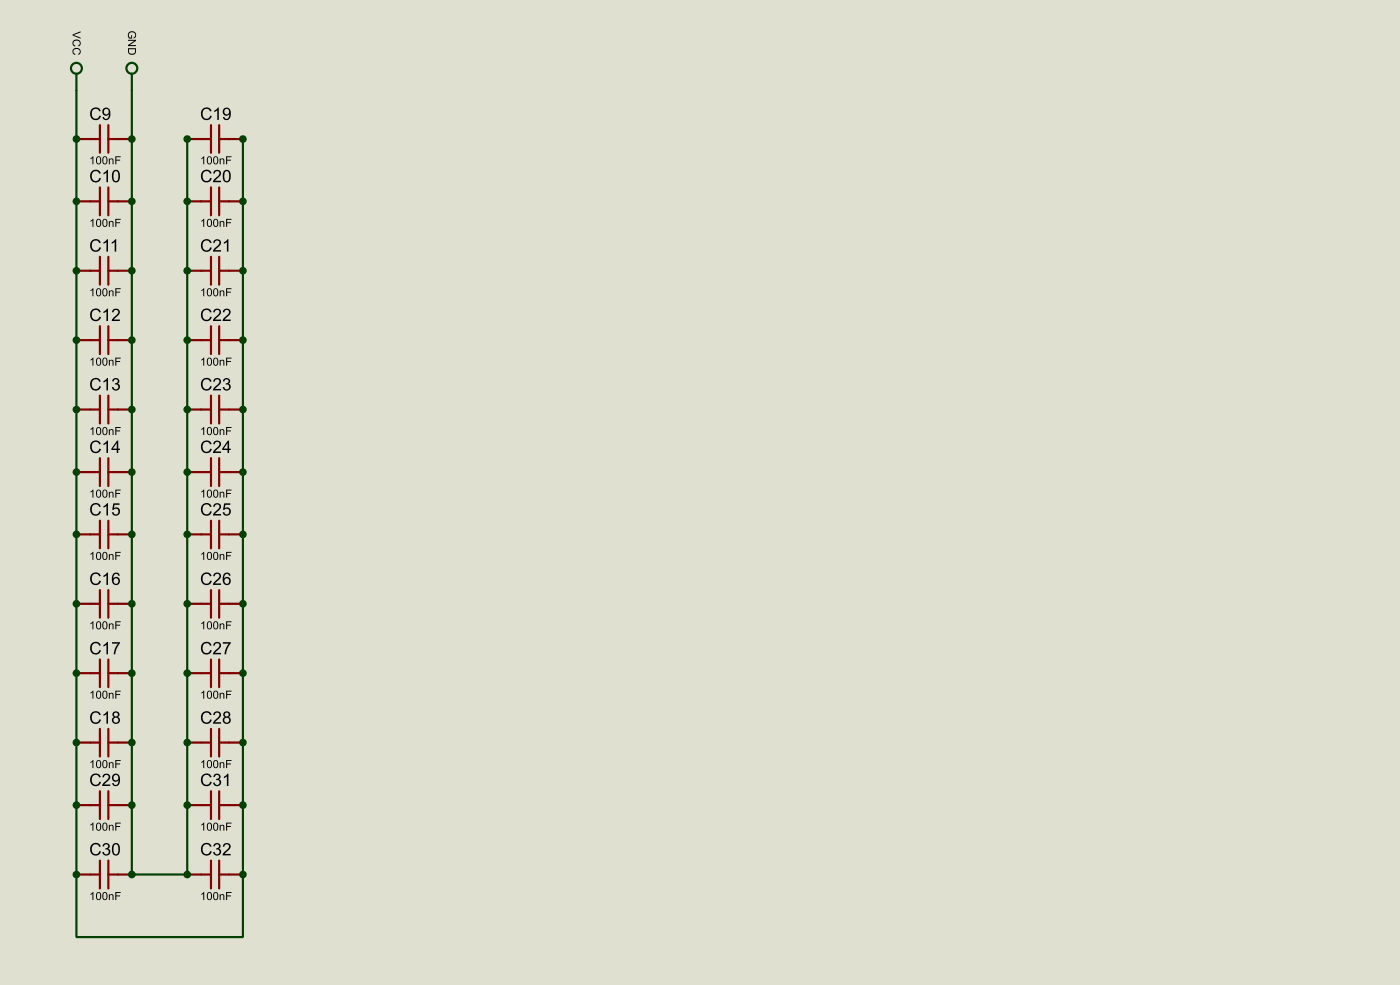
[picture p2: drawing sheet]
<svg xmlns="http://www.w3.org/2000/svg" width="256mm" height="180mm" viewBox="0 0 256 180" stroke-linecap="round" stroke-linejoin="round" font-family="sans-serif">
<path d="M0 0h256.5v180.3h-256.5z" fill="#e0e0d0"/>
<circle cx="24.2" cy="62.3" r=".2" fill="#004000"/>
<path d="M24.2 49.6v12.7" fill="none" stroke="#004000" stroke-width=".4"/>
<circle cx="24.2" cy="49.6" r=".2" fill="#004000"/>
<path d="M24.2 36.9v12.7" fill="none" stroke="#004000" stroke-width=".4"/>
<circle cx="24.2" cy="36.9" r=".2" fill="#004000"/>
<path d="M24.2 16.6v8.9" fill="none" stroke="#004000" stroke-width=".4"/>
<circle cx="24.2" cy="25.5" r=".2" fill="#004000"/>
<path d="M24.2 25.5v11.4" fill="none" stroke="#004000" stroke-width=".4"/>
<circle cx="14" cy="62.3" r=".2" fill="#004000"/>
<path d="M14 49.6v12.7" fill="none" stroke="#004000" stroke-width=".4"/>
<circle cx="14" cy="49.6" r=".2" fill="#004000"/>
<path d="M14 36.9v12.7" fill="none" stroke="#004000" stroke-width=".4"/>
<circle cx="14" cy="36.9" r=".2" fill="#004000"/>
<path d="M14 16.6v8.9" fill="none" stroke="#004000" stroke-width=".4"/>
<circle cx="14" cy="25.5" r=".2" fill="#004000"/>
<path d="M14 25.5v11.4" fill="none" stroke="#004000" stroke-width=".4"/>
<circle cx="24.2" cy="123.2" r=".2" fill="#004000"/>
<path d="M24.2 110.5v12.7" fill="none" stroke="#004000" stroke-width=".4"/>
<circle cx="24.2" cy="110.5" r=".2" fill="#004000"/>
<path d="M24.2 97.8v12.7" fill="none" stroke="#004000" stroke-width=".4"/>
<g fill="#004000">
<circle cx="24.2" cy="97.8" r=".2"/>
<circle cx="24.2" cy="86.4" r=".2"/>
</g>
<path d="M24.2 86.4v11.4" fill="none" stroke="#004000" stroke-width=".4"/>
<circle cx="14" cy="123.2" r=".2" fill="#004000"/>
<path d="M14 110.5v12.7" fill="none" stroke="#004000" stroke-width=".4"/>
<circle cx="14" cy="110.5" r=".2" fill="#004000"/>
<path d="M14 97.8v12.7" fill="none" stroke="#004000" stroke-width=".4"/>
<g fill="#004000">
<circle cx="14" cy="97.8" r=".2"/>
<circle cx="14" cy="86.4" r=".2"/>
</g>
<path d="M24.2 62.3v12.7M14 86.4v11.4" fill="none" stroke="#004000" stroke-width=".4"/>
<circle cx="24.2" cy="75" r=".2" fill="#004000"/>
<path d="M14 62.3v12.7M24.2 75v11.4" fill="none" stroke="#004000" stroke-width=".4"/>
<circle cx="14" cy="75" r=".2" fill="#004000"/>
<path d="M14 75v11.4" fill="none" stroke="#004000" stroke-width=".4"/>
<circle cx="44.5" cy="62.3" r=".2" fill="#004000"/>
<path d="M44.5 49.6v12.7" fill="none" stroke="#004000" stroke-width=".4"/>
<circle cx="44.5" cy="49.6" r=".2" fill="#004000"/>
<path d="M44.5 36.9v12.7" fill="none" stroke="#004000" stroke-width=".4"/>
<g fill="#004000">
<circle cx="44.5" cy="36.9" r=".2"/>
<circle cx="44.5" cy="25.5" r=".2"/>
</g>
<path d="M44.5 25.5v11.4" fill="none" stroke="#004000" stroke-width=".4"/>
<circle cx="34.3" cy="62.3" r=".2" fill="#004000"/>
<path d="M34.3 49.6v12.7" fill="none" stroke="#004000" stroke-width=".4"/>
<circle cx="34.3" cy="49.6" r=".2" fill="#004000"/>
<path d="M34.3 36.9v12.7" fill="none" stroke="#004000" stroke-width=".4"/>
<g fill="#004000">
<circle cx="34.3" cy="36.9" r=".2"/>
<circle cx="34.3" cy="25.5" r=".2"/>
</g>
<path d="M34.3 25.5v11.4" fill="none" stroke="#004000" stroke-width=".4"/>
<circle cx="44.5" cy="123.2" r=".2" fill="#004000"/>
<path d="M44.5 110.5v12.7" fill="none" stroke="#004000" stroke-width=".4"/>
<circle cx="44.5" cy="110.5" r=".2" fill="#004000"/>
<path d="M44.5 97.8v12.7" fill="none" stroke="#004000" stroke-width=".4"/>
<g fill="#004000">
<circle cx="44.5" cy="97.8" r=".2"/>
<circle cx="44.5" cy="86.4" r=".2"/>
</g>
<path d="M44.5 86.4v11.4" fill="none" stroke="#004000" stroke-width=".4"/>
<circle cx="34.3" cy="123.2" r=".2" fill="#004000"/>
<path d="M34.3 110.5v12.7" fill="none" stroke="#004000" stroke-width=".4"/>
<circle cx="34.3" cy="110.5" r=".2" fill="#004000"/>
<path d="M34.3 97.8v12.7" fill="none" stroke="#004000" stroke-width=".4"/>
<g fill="#004000">
<circle cx="34.3" cy="97.8" r=".2"/>
<circle cx="34.3" cy="86.4" r=".2"/>
</g>
<path d="M44.5 62.3v12.7M34.3 86.4v11.4" fill="none" stroke="#004000" stroke-width=".4"/>
<circle cx="44.5" cy="75" r=".2" fill="#004000"/>
<path d="M34.3 62.3v12.7M44.5 75v11.4" fill="none" stroke="#004000" stroke-width=".4"/>
<circle cx="34.3" cy="75" r=".2" fill="#004000"/>
<path d="M34.3 75v11.4M24.2 123.2v12.7" fill="none" stroke="#004000" stroke-width=".4"/>
<circle cx="24.2" cy="135.9" r=".2" fill="#004000"/>
<path d="M34.3 123.2v12.7" fill="none" stroke="#004000" stroke-width=".4"/>
<circle cx="34.3" cy="135.9" r=".2" fill="#004000"/>
<path d="M14 123.2v12.7" fill="none" stroke="#004000" stroke-width=".4"/>
<circle cx="14" cy="135.9" r=".2" fill="#004000"/>
<path d="M44.5 123.2v12.7" fill="none" stroke="#004000" stroke-width=".4"/>
<g fill="#004000">
<circle cx="44.5" cy="135.9" r=".2"/>
<circle cx="24.2" cy="147.4" r=".2"/>
</g>
<path d="M24.2 135.9v11.5" fill="none" stroke="#004000" stroke-width=".4"/>
<circle cx="14" cy="147.4" r=".2" fill="#004000"/>
<path d="M14 135.9v11.5" fill="none" stroke="#004000" stroke-width=".4"/>
<circle cx="44.5" cy="147.4" r=".2" fill="#004000"/>
<path d="M44.5 135.9v11.5" fill="none" stroke="#004000" stroke-width=".4"/>
<circle cx="34.3" cy="147.4" r=".2" fill="#004000"/>
<path d="M34.3 135.9v11.5M24.2 147.4v12.7" fill="none" stroke="#004000" stroke-width=".4"/>
<circle cx="24.2" cy="160.1" r=".2" fill="#004000"/>
<path d="M34.3 147.4v12.7" fill="none" stroke="#004000" stroke-width=".4"/>
<circle cx="34.3" cy="160.1" r=".2" fill="#004000"/>
<path d="M14 147.4v12.7M24.2 160.1h10.1" fill="none" stroke="#004000" stroke-width=".4"/>
<circle cx="14" cy="160.1" r=".2" fill="#004000"/>
<path d="M44.5 147.4v12.7" fill="none" stroke="#004000" stroke-width=".4"/>
<circle cx="44.5" cy="160.1" r=".2" fill="#004000"/>
<g fill="none" stroke="#004000" stroke-width=".4">
<path d="M14 13.5v3.1M24.2 13.5v3.1M14 160.1v11.4h30.5v-11.4"/>
<circle cx="14" cy="12.5" r="1"/>
<circle cx="24.1" cy="12.5" r="1"/>
</g>
<g fill="none" stroke="#800000" stroke-width=".4">
<path d="M14 25.5h4.3M14 36.9h4.3M18.3 22.9v5.1M18.3 34.3v5.1M19.9 22.9v5.1M19.9 34.3v5.1M19.9 25.5h4.3M19.9 36.9h4.3M34.3 25.5h4.4M34.3 36.9h4.4M38.7 22.9v5.1M38.7 34.3v5.1"/>
<path d="M40.2 25.5h4.3M40.2 36.9h4.3M40.2 22.9v5.1M40.2 34.3v5.1M14 49.6h4.3M18.3 47v5.1M18.3 59.7v5.1M19.9 47v5.1M19.9 59.7v5.1M19.9 49.6h4.3M34.3 49.6h4.4M38.7 47v5.1"/>
<path d="M38.7 59.7v5.1M40.2 49.6h4.3M40.2 47v5.1M40.2 59.7v5.1M14 62.3h4.3M14 75h4.3M18.3 72.4v5.1M19.9 72.4v5.1M19.9 62.3h4.3M19.9 75h4.3M34.3 62.3h4.4M34.3 75h4.4"/>
<path d="M38.7 72.4v5.1M40.2 62.3h4.3M40.2 75h4.3M40.2 72.4v5.1M14 86.4h4.3M14 97.8h4.3M18.3 83.9v5.1M18.3 95.3v5.1M19.9 83.9v5.1M19.9 95.3v5.1M19.9 86.4h4.3M19.9 97.8h4.3"/>
<path d="M34.3 86.4h4.4M34.3 97.8h4.4M38.7 83.9v5.1M38.7 95.3v5.1M40.2 86.4h4.3M40.2 97.8h4.3M40.2 83.9v5.1M40.2 95.3v5.1M14 110.5h4.3M18.3 108v5.1M19.9 108v5.1M19.9 110.5h4.3"/>
<path d="M34.3 110.5h4.4M38.7 108v5.1M40.2 110.5h4.3M40.2 108v5.1M14 123.2h4.3M14 135.9h4.3M18.3 120.7v5.1M18.3 133.4v5.1M19.9 120.7v5.1M19.9 133.4v5.1M19.9 123.2h4.3M19.9 135.9h4.3"/>
<path d="M34.3 123.2h4.4M34.3 135.9h4.4M38.7 120.7v5.1M38.7 133.4v5.1M40.2 123.2h4.3M40.2 135.9h4.3M40.2 120.7v5.1M40.2 133.4v5.1M14 147.4h4.3M18.3 144.8v5.1M18.3 157.5v5.1M19.9 144.8v5.1"/>
<path d="M19.9 157.5v5.1M19.9 147.4h4.3M34.3 147.4h4.4M38.7 144.8v5.1M38.7 157.5v5.1M40.2 144.8v5.1M40.2 157.5v5.1M40.2 147.4h4.3M14 160.1h4.3M19.9 160.1h4.3M34.3 160.1h4.4M40.2 160.1h4.3"/>
</g>
<g fill="#000">
<path d="M13.3 6.3l1.5-.6v.2l-1.3 .5 1.3 .5v.2l-1.5-.6zM13.5 7.4a.71 .71 0 0 1 1.1 0 .71 .71 0 0 1-.2 1.1l-.1-.2a.51 .51 0 0 0 .2-.7 .51 .51 0 0 0-.8-.1 .44 .44 0 0 0-.3 .4 .44 .44 0 0 0 .4 .4v.2a.64 .64 0 0 1-.5-.4 .64 .64 0 0 1 .2-.7zM13.5 8.9a.71 .71 0 0 1 1.1 .1 .71 .71 0 0 1-.2 1l-.1-.2a.51 .51 0 0 0 .2-.7 .51 .51 0 0 0-.8-.1 .44 .44 0 0 0-.3 .5 .44 .44 0 0 0 .4 .4v.2a.64 .64 0 0 1-.5-.5 .64 .64 0 0 1 .2-.7z" fill-rule="evenodd"/>
<path d="M23.6 5.9a.73 .73 0 0 1 1.2 0 .73 .73 0 0 1-.3 1.1v-.1a.56 .56 0 0 0 .1-.9 .56 .56 0 0 0-.9 .1 .46 .46 0 0 0-.1 .5 .46 .46 0 0 0 .4 .3v-.5h.2v.7h-.5l-.2-.3-.1-.6zM23.4 7.3h1.5v.2l-1.1 .8h1.1v.1h-1.5v-.2l1.2-.7h-1.2zM23.4 8.8h1.5v.5a.73 .73 0 0 1-.7 .7 .73 .73 0 0 1-.8-.6zM23.6 9a.6 .6 0 0 0 .6 .8 .6 .6 0 0 0 .5-.8z" fill-rule="evenodd"/>
<path d="M16.6 29l.5-.4v1.5h-.2v-1.2l-.3 .2zM17.8 28.7a.52 .52 0 0 1 .6 0 .52 .52 0 0 1 .1 .6 .53 .53 0 0 1-.4 .8 .53 .53 0 0 1-.5-.8zM17.9 28.9a.81 .81 0 0 0 .2 1 .76 .76 0 0 0 0-1.2zM18.9 28.7a.52 .52 0 0 1 .7 0 .52 .52 0 0 1 .1 .6 .53 .53 0 0 1-.5 .8 .53 .53 0 0 1-.5-.8zM19 28.9a.81 .81 0 0 0 .2 1 .76 .76 0 0 0 0-1.2zM19.9 29h.2v.2a.38 .38 0 0 1 .5-.2 .38 .38 0 0 1 .2 .4v.7h-.2v-.7a.25 .25 0 0 0-.2-.3 .25 .25 0 0 0-.3 .2v.8h-.2zM21.1 28.6h1v.2h-.8v.4h.7v.2h-.7v.7h-.2z" fill-rule="evenodd"/>
<path d="M16.9 19.9a.98 .98 0 0 1 1.6 .4l-.3 .1a.73 .73 0 0 0-1-.4 .73 .73 0 0 0-.4 1 .69 .69 0 0 0 .6 .7 .69 .69 0 0 0 .8-.5h.3a1.04 1.04 0 0 1-1.3 .7 1.04 1.04 0 0 1-.7-1.3zM18.9 19.9a.8 .8 0 0 1 1-.1 .8 .8 0 0 1 .3 1 .86 .86 0 0 1-.2 1 .86 .86 0 0 1-1 0l-.2-.4h.2a.47 .47 0 0 0 .6 .3 .47 .47 0 0 0 .3-.6v-.2a.71 .71 0 0 1-1 .1 .71 .71 0 0 1 0-1.1zM19 20.4a.48 .48 0 0 0 .9 0 .48 .48 0 0 0-.9 0z" fill-rule="evenodd"/>
<path d="M16.9 31.3a.98 .98 0 0 1 1.6 .4l-.3 .1a.73 .73 0 0 0-1-.4 .73 .73 0 0 0-.4 1 .69 .69 0 0 0 .6 .7 .69 .69 0 0 0 .8-.5h.3a1.04 1.04 0 0 1-1.3 .7 1.04 1.04 0 0 1-.7-1.3zM19 31.7l.6-.6h.2v2.2h-.3v-1.7l-.5 .3zM20.8 31.2a.81 .81 0 0 1 1 .1 .81 .81 0 0 1 .2 .9 .82 .82 0 0 1-.2 .9 .82 .82 0 0 1-.9 .2 1.68 1.68 0 0 1-.1-2.1zM20.9 31.5l-.1 1.1a.48 .48 0 0 0 .6 .5 1.53 1.53 0 0 0 0-1.7z" fill-rule="evenodd"/>
<path d="M36.9 29l.5-.4v1.5h-.2v-1.2l-.3 .2zM38.1 28.7a.52 .52 0 0 1 .6 0 .52 .52 0 0 1 .1 .6 .53 .53 0 0 1-.4 .8 .53 .53 0 0 1-.5-.8zM38.2 28.9a.81 .81 0 0 0 .2 1 .76 .76 0 0 0 0-1.2zM39.2 28.7a.52 .52 0 0 1 .7 0 .52 .52 0 0 1 .1 .6 .53 .53 0 0 1-.5 .8 .53 .53 0 0 1-.5-.8zM39.3 28.9a.81 .81 0 0 0 .2 1 .76 .76 0 0 0 0-1.2zM40.2 29h.2v.2a.38 .38 0 0 1 .5-.2 .38 .38 0 0 1 .2 .4v.7h-.2v-.7a.25 .25 0 0 0-.2-.3 .25 .25 0 0 0-.3 .2v.8h-.2zM41.4 28.6h1v.2h-.8v.4h.7v.2h-.7v.7h-.2z" fill-rule="evenodd"/>
<path d="M37.2 19.9a.98 .98 0 0 1 1.6 .4l-.3 .1a.73 .73 0 0 0-1-.4 .73 .73 0 0 0-.4 1 .69 .69 0 0 0 .6 .7 .69 .69 0 0 0 .8-.5h.3a1.04 1.04 0 0 1-1.3 .7 1.04 1.04 0 0 1-.7-1.3zM39.3 20.3l.6-.6h.2v2.2h-.3v-1.7l-.5 .3zM41 19.9a.8 .8 0 0 1 1-.1 .8 .8 0 0 1 .3 1 .86 .86 0 0 1-.3 1 .86 .86 0 0 1-1 0l-.2-.4h.3a.47 .47 0 0 0 .6 .3 .47 .47 0 0 0 .3-.6v-.2a.71 .71 0 0 1-1.1 .1 .71 .71 0 0 1 .1-1.1zM41 20.4a.5 .5 0 0 0 1 0 .5 .5 0 0 0-1 0z" fill-rule="evenodd"/>
<path d="M37.2 31.3a.98 .98 0 0 1 1.6 .4l-.3 .1a.73 .73 0 0 0-1-.4 .73 .73 0 0 0-.4 1 .69 .69 0 0 0 .6 .7 .69 .69 0 0 0 .8-.5h.3a1.04 1.04 0 0 1-1.3 .7 1.04 1.04 0 0 1-.7-1.3zM39.3 31.3a.74 .74 0 0 1 1.1 .1 .74 .74 0 0 1-.4 1.1l-.6 .6h1.1v.2h-1.5l.3-.5a1.52 1.52 0 0 0 .9-1.2l-.4-.3a.41 .41 0 0 0-.5 .5l-.2-.1zM41.1 31.2a.81 .81 0 0 1 1 .1 .81 .81 0 0 1 .2 .9 .82 .82 0 0 1-.2 .9 .82 .82 0 0 1-.9 .2 1.68 1.68 0 0 1-.1-2.1zM41.2 31.5l-.1 1.1a.48 .48 0 0 0 .6 .5 1.53 1.53 0 0 0 0-1.7z" fill-rule="evenodd"/>
<path d="M16.6 40.4l.5-.4v1.5h-.2v-1.1l-.3 .2zM17.8 40.1a.52 .52 0 0 1 .6 .1 .52 .52 0 0 1 .1 .6 .53 .53 0 0 1-.4 .7 .53 .53 0 0 1-.5-.7zM17.9 40.3a.81 .81 0 0 0 .2 1.1 .76 .76 0 0 0 0-1.2zM18.9 40.1a.52 .52 0 0 1 .7 .1 .52 .52 0 0 1 .1 .6 .53 .53 0 0 1-.5 .7 .53 .53 0 0 1-.5-.7zM19 40.3a.81 .81 0 0 0 .2 1.1 .76 .76 0 0 0 0-1.2zM19.9 40.5h.2v.1a.38 .38 0 0 1 .5-.2 .38 .38 0 0 1 .2 .5v.6h-.2v-.6a.25 .25 0 0 0-.2-.3 .25 .25 0 0 0-.3 .2v.7h-.2zM21.1 40.1h1v.1h-.8v.5h.7v.2h-.7v.6h-.2z" fill-rule="evenodd"/>
<path d="M16.6 53.1l.5-.4v1.5h-.2v-1.1l-.3 .2zM17.8 52.8a.52 .52 0 0 1 .6 .1 .52 .52 0 0 1 .1 .6 .53 .53 0 0 1-.4 .7 .53 .53 0 0 1-.5-.7zM17.9 53a.81 .81 0 0 0 .2 1.1 .76 .76 0 0 0 0-1.2zM18.9 52.8a.52 .52 0 0 1 .7 .1 .52 .52 0 0 1 .1 .6 .53 .53 0 0 1-.5 .7 .53 .53 0 0 1-.5-.7zM19 53a.81 .81 0 0 0 .2 1.1 .76 .76 0 0 0 0-1.2zM19.9 53.2h.2v.1a.38 .38 0 0 1 .5-.2 .38 .38 0 0 1 .2 .5v.6h-.2v-.6a.25 .25 0 0 0-.2-.3 .25 .25 0 0 0-.3 .2v.7h-.2zM21.1 52.8h1v.1h-.8v.5h.7v.2h-.7v.6h-.2z" fill-rule="evenodd"/>
<path d="M16.9 44a.98 .98 0 0 1 1.6 .4l-.3 .1a.73 .73 0 0 0-1-.4 .73 .73 0 0 0-.4 1 .69 .69 0 0 0 .6 .7 .69 .69 0 0 0 .8-.5h.3a1.04 1.04 0 0 1-1.3 .7 1.04 1.04 0 0 1-.7-1.3zM19 44.4l.6-.6h.2v2.2h-.3v-1.7l-.5 .3zM20.5 44.4l.6-.6h.2v2.2h-.3v-1.7l-.5 .3z" fill-rule="evenodd"/>
<path d="M16.9 56.7a.98 .98 0 0 1 1.6 .4l-.3 .1a.73 .73 0 0 0-1-.4 .73 .73 0 0 0-.4 1 .69 .69 0 0 0 .6 .7 .69 .69 0 0 0 .8-.5h.3a1.04 1.04 0 0 1-1.3 .7 1.04 1.04 0 0 1-.7-1.3zM19 57.1l.6-.6h.2v2.2h-.3v-1.7l-.5 .3zM20.7 56.7a.74 .74 0 0 1 1.2 .1 .74 .74 0 0 1-.4 1.1l-.6 .6h1.1v.2h-1.5l.3-.5a1.52 1.52 0 0 0 .8-1.2l-.4-.3a.41 .41 0 0 0-.4 .5l-.3-.1z" fill-rule="evenodd"/>
<path d="M36.9 40.4l.5-.4v1.5h-.2v-1.1l-.3 .2zM38.1 40.1a.52 .52 0 0 1 .6 .1 .52 .52 0 0 1 .1 .6 .53 .53 0 0 1-.4 .7 .53 .53 0 0 1-.5-.7zM38.2 40.3a.81 .81 0 0 0 .2 1.1 .76 .76 0 0 0 0-1.2zM39.2 40.1a.52 .52 0 0 1 .7 .1 .52 .52 0 0 1 .1 .6 .53 .53 0 0 1-.5 .7 .53 .53 0 0 1-.5-.7zM39.3 40.3a.81 .81 0 0 0 .2 1.1 .76 .76 0 0 0 0-1.2zM40.2 40.5h.2v.1a.38 .38 0 0 1 .5-.2 .38 .38 0 0 1 .2 .5v.6h-.2v-.6a.25 .25 0 0 0-.2-.3 .25 .25 0 0 0-.3 .2v.7h-.2zM41.4 40.1h1v.1h-.8v.5h.7v.2h-.7v.6h-.2z" fill-rule="evenodd"/>
<path d="M36.9 53.1l.5-.4v1.5h-.2v-1.1l-.3 .2zM38.1 52.8a.52 .52 0 0 1 .6 .1 .52 .52 0 0 1 .1 .6 .53 .53 0 0 1-.4 .7 .53 .53 0 0 1-.5-.7zM38.2 53a.81 .81 0 0 0 .2 1.1 .76 .76 0 0 0 0-1.2zM39.2 52.8a.52 .52 0 0 1 .7 .1 .52 .52 0 0 1 .1 .6 .53 .53 0 0 1-.5 .7 .53 .53 0 0 1-.5-.7zM39.3 53a.81 .81 0 0 0 .2 1.1 .76 .76 0 0 0 0-1.2zM40.2 53.2h.2v.1a.38 .38 0 0 1 .5-.2 .38 .38 0 0 1 .2 .5v.6h-.2v-.6a.25 .25 0 0 0-.2-.3 .25 .25 0 0 0-.3 .2v.7h-.2zM41.4 52.8h1v.1h-.8v.5h.7v.2h-.7v.6h-.2z" fill-rule="evenodd"/>
<path d="M37.2 44a.98 .98 0 0 1 1.6 .4l-.3 .1a.73 .73 0 0 0-1-.4 .73 .73 0 0 0-.4 1 .69 .69 0 0 0 .6 .7 .69 .69 0 0 0 .8-.5h.3a1.04 1.04 0 0 1-1.3 .7 1.04 1.04 0 0 1-.7-1.3zM39.3 44a.74 .74 0 0 1 1.1 .1 .74 .74 0 0 1-.4 1.1l-.6 .6h1.1v.2h-1.5l.3-.5a1.52 1.52 0 0 0 .9-1.2l-.4-.3a.41 .41 0 0 0-.5 .5l-.2-.1zM41 44.4l.7-.6h.1v2.2h-.2v-1.7l-.6 .3z" fill-rule="evenodd"/>
<path d="M37.2 56.7a.98 .98 0 0 1 1.6 .4l-.3 .1a.73 .73 0 0 0-1-.4 .73 .73 0 0 0-.4 1 .69 .69 0 0 0 .6 .7 .69 .69 0 0 0 .8-.5h.3a1.04 1.04 0 0 1-1.3 .7 1.04 1.04 0 0 1-.7-1.3zM39.3 56.7a.74 .74 0 0 1 1.1 .1 .74 .74 0 0 1-.4 1.1l-.6 .6h1.1v.2h-1.5l.3-.5a1.52 1.52 0 0 0 .9-1.2l-.4-.3a.41 .41 0 0 0-.5 .5l-.2-.1zM41 56.7a.74 .74 0 0 1 1.2 .1 .74 .74 0 0 1-.4 1.1l-.6 .6h1.1v.2h-1.5l.3-.5a1.52 1.52 0 0 0 .8-1.2l-.4-.3a.41 .41 0 0 0-.4 .5l-.3-.1z" fill-rule="evenodd"/>
<path d="M16.6 65.8l.5-.4v1.5h-.2v-1.1l-.3 .2zM17.8 65.5a.52 .52 0 0 1 .6 .1 .52 .52 0 0 1 .1 .6 .53 .53 0 0 1-.4 .7 .53 .53 0 0 1-.5-.7zM17.9 65.7a.81 .81 0 0 0 .2 1.1 .76 .76 0 0 0 0-1.2zM18.9 65.5a.52 .52 0 0 1 .7 .1 .52 .52 0 0 1 .1 .6 .53 .53 0 0 1-.5 .7 .53 .53 0 0 1-.5-.7zM19 65.7a.81 .81 0 0 0 .2 1.1 .76 .76 0 0 0 0-1.2zM19.9 65.9h.2v.1a.38 .38 0 0 1 .5-.2 .38 .38 0 0 1 .2 .5v.6h-.2v-.6a.25 .25 0 0 0-.2-.3 .25 .25 0 0 0-.3 .2v.7h-.2zM21.1 65.5h1v.1h-.8v.5h.7v.2h-.7v.6h-.2z" fill-rule="evenodd"/>
<path d="M16.6 78.5l.5-.4v1.5h-.2v-1.1l-.3 .2zM17.8 78.2a.52 .52 0 0 1 .6 .1 .52 .52 0 0 1 .1 .6 .53 .53 0 0 1-.4 .7 .53 .53 0 0 1-.5-.7zM17.9 78.4a.81 .81 0 0 0 .2 1.1 .76 .76 0 0 0 0-1.2zM18.9 78.2a.52 .52 0 0 1 .7 .1 .52 .52 0 0 1 .1 .6 .53 .53 0 0 1-.5 .7 .53 .53 0 0 1-.5-.7zM19 78.4a.81 .81 0 0 0 .2 1.1 .76 .76 0 0 0 0-1.2zM19.9 78.6h.2v.1a.38 .38 0 0 1 .5-.2 .38 .38 0 0 1 .2 .5v.6h-.2v-.6a.25 .25 0 0 0-.2-.3 .25 .25 0 0 0-.3 .2v.7h-.2zM21.1 78.2h1v.1h-.8v.5h.7v.2h-.7v.6h-.2z" fill-rule="evenodd"/>
<path d="M16.9 69.4a.98 .98 0 0 1 1.6 .4l-.3 .1a.73 .73 0 0 0-1-.4 .73 .73 0 0 0-.4 1 .69 .69 0 0 0 .6 .7 .69 .69 0 0 0 .8-.5h.3a1.04 1.04 0 0 1-1.3 .7 1.04 1.04 0 0 1-.7-1.3zM19 69.8l.6-.6h.2v2.2h-.3v-1.7l-.5 .3zM20.8 69.3a.6 .6 0 0 1 .9 0 .6 .6 0 0 1-.1 .9 .7 .7 0 0 1 0 1.2 .7 .7 0 0 1-1.1-.5l.3-.1a.45 .45 0 0 0 .5 .4 .45 .45 0 0 0 .4-.5 .45 .45 0 0 0-.7-.3l.1-.3a.39 .39 0 0 0 .5-.3 .39 .39 0 0 0-.4-.4 .39 .39 0 0 0-.4 .4h-.3z" fill-rule="evenodd"/>
<path d="M36.9 65.8l.5-.4v1.5h-.2v-1.1l-.3 .2zM38.1 65.5a.52 .52 0 0 1 .6 .1 .52 .52 0 0 1 .1 .6 .53 .53 0 0 1-.4 .7 .53 .53 0 0 1-.5-.7zM38.2 65.7a.81 .81 0 0 0 .2 1.1 .76 .76 0 0 0 0-1.2zM39.2 65.5a.52 .52 0 0 1 .7 .1 .52 .52 0 0 1 .1 .6 .53 .53 0 0 1-.5 .7 .53 .53 0 0 1-.5-.7zM39.3 65.7a.81 .81 0 0 0 .2 1.1 .76 .76 0 0 0 0-1.2zM40.2 65.9h.2v.1a.38 .38 0 0 1 .5-.2 .38 .38 0 0 1 .2 .5v.6h-.2v-.6a.25 .25 0 0 0-.2-.3 .25 .25 0 0 0-.3 .2v.7h-.2zM41.4 65.5h1v.1h-.8v.5h.7v.2h-.7v.6h-.2z" fill-rule="evenodd"/>
<path d="M36.9 78.5l.5-.4v1.5h-.2v-1.1l-.3 .2zM38.1 78.2a.52 .52 0 0 1 .6 .1 .52 .52 0 0 1 .1 .6 .53 .53 0 0 1-.4 .7 .53 .53 0 0 1-.5-.7zM38.2 78.4a.81 .81 0 0 0 .2 1.1 .76 .76 0 0 0 0-1.2zM39.2 78.2a.52 .52 0 0 1 .7 .1 .52 .52 0 0 1 .1 .6 .53 .53 0 0 1-.5 .7 .53 .53 0 0 1-.5-.7zM39.3 78.4a.81 .81 0 0 0 .2 1.1 .76 .76 0 0 0 0-1.2zM40.2 78.6h.2v.1a.38 .38 0 0 1 .5-.2 .38 .38 0 0 1 .2 .5v.6h-.2v-.6a.25 .25 0 0 0-.2-.3 .25 .25 0 0 0-.3 .2v.7h-.2zM41.4 78.2h1v.1h-.8v.5h.7v.2h-.7v.6h-.2z" fill-rule="evenodd"/>
<path d="M37.2 69.4a.98 .98 0 0 1 1.6 .4l-.3 .1a.73 .73 0 0 0-1-.4 .73 .73 0 0 0-.4 1 .69 .69 0 0 0 .6 .7 .69 .69 0 0 0 .8-.5h.3a1.04 1.04 0 0 1-1.3 .7 1.04 1.04 0 0 1-.7-1.3zM39.3 69.4a.74 .74 0 0 1 1.1 .1 .74 .74 0 0 1-.4 1.1l-.6 .6h1.1v.2h-1.5l.3-.5a1.52 1.52 0 0 0 .9-1.2l-.4-.3a.41 .41 0 0 0-.5 .5l-.2-.1zM41.1 69.3a.6 .6 0 0 1 .9 0 .6 .6 0 0 1-.1 .9 .7 .7 0 0 1 0 1.2 .7 .7 0 0 1-1.1-.5l.3-.1a.45 .45 0 0 0 .5 .4 .45 .45 0 0 0 .4-.5 .45 .45 0 0 0-.7-.3l.1-.3a.39 .39 0 0 0 .5-.3 .39 .39 0 0 0-.4-.4 .39 .39 0 0 0-.4 .4h-.3z" fill-rule="evenodd"/>
<path d="M16.6 90l.5-.4v1.5h-.2v-1.2l-.3 .2zM17.8 89.7a.52 .52 0 0 1 .6 0 .52 .52 0 0 1 .1 .6 .53 .53 0 0 1-.4 .8 .53 .53 0 0 1-.5-.8zM17.9 89.9a.81 .81 0 0 0 .2 1 .76 .76 0 0 0 0-1.2zM18.9 89.7a.52 .52 0 0 1 .7 0 .52 .52 0 0 1 .1 .6 .53 .53 0 0 1-.5 .8 .53 .53 0 0 1-.5-.8zM19 89.9a.81 .81 0 0 0 .2 1 .76 .76 0 0 0 0-1.2zM19.9 90h.2v.2a.38 .38 0 0 1 .5-.2 .38 .38 0 0 1 .2 .4v.7h-.2v-.7a.25 .25 0 0 0-.2-.3 .25 .25 0 0 0-.3 .2v.8h-.2zM21.1 89.6h1v.2h-.8v.4h.7v.2h-.7v.7h-.2z" fill-rule="evenodd"/>
<path d="M16.9 80.8a.98 .98 0 0 1 1.6 .5h-.3a.73 .73 0 0 0-1-.4 .73 .73 0 0 0-.4 1 .69 .69 0 0 0 .6 .8 .69 .69 0 0 0 .8-.6l.3 .1a1.04 1.04 0 0 1-1.3 .7 1.04 1.04 0 0 1-.7-1.4zM19 81.2l.6-.6h.2v2.3h-.3v-1.8l-.5 .4zM21.4 80.6h.3v1.5h.3v.3h-.3v.5h-.3v-.5h-1v-.3zM21.4 81.1l-.7 1h.7z" fill-rule="evenodd"/>
<path d="M16.9 92.3a.98 .98 0 0 1 1.6 .4l-.3 .1a.73 .73 0 0 0-1-.4 .73 .73 0 0 0-.4 1 .69 .69 0 0 0 .6 .7 .69 .69 0 0 0 .8-.5h.3a1.04 1.04 0 0 1-1.3 .7 1.04 1.04 0 0 1-.7-1.3zM19 92.7l.6-.6h.2v2.2h-.3v-1.7l-.5 .3zM20.8 92.1h1.1v.3h-.9l-.1 .6a.75 .75 0 0 1 1 .4 .75 .75 0 0 1-.5 1 .75 .75 0 0 1-.9-.6l.3-.1a.51 .51 0 0 0 .6 .4 .51 .51 0 0 0 .4-.7 .51 .51 0 0 0-.7-.3l-.3 .2h-.2z" fill-rule="evenodd"/>
<path d="M36.9 90l.5-.4v1.5h-.2v-1.2l-.3 .2zM38.1 89.7a.52 .52 0 0 1 .6 0 .52 .52 0 0 1 .1 .6 .53 .53 0 0 1-.4 .8 .53 .53 0 0 1-.5-.8zM38.2 89.9a.81 .81 0 0 0 .2 1 .76 .76 0 0 0 0-1.2zM39.2 89.7a.52 .52 0 0 1 .7 0 .52 .52 0 0 1 .1 .6 .53 .53 0 0 1-.5 .8 .53 .53 0 0 1-.5-.8zM39.3 89.9a.81 .81 0 0 0 .2 1 .76 .76 0 0 0 0-1.2zM40.2 90h.2v.2a.38 .38 0 0 1 .5-.2 .38 .38 0 0 1 .2 .4v.7h-.2v-.7a.25 .25 0 0 0-.2-.3 .25 .25 0 0 0-.3 .2v.8h-.2zM41.4 89.6h1v.2h-.8v.4h.7v.2h-.7v.7h-.2z" fill-rule="evenodd"/>
<path d="M37.2 80.8a.98 .98 0 0 1 1.6 .5h-.3a.73 .73 0 0 0-1-.4 .73 .73 0 0 0-.4 1 .69 .69 0 0 0 .6 .8 .69 .69 0 0 0 .8-.6l.3 .1a1.04 1.04 0 0 1-1.3 .7 1.04 1.04 0 0 1-.7-1.4zM39.3 80.8a.74 .74 0 0 1 1.1 .2 .74 .74 0 0 1-.4 1l-.6 .6h1.1v.3h-1.5l.3-.6a1.52 1.52 0 0 0 .9-1.2l-.4-.2a.41 .41 0 0 0-.5 .4h-.2zM41.7 80.6h.3v1.5h.3v.3h-.3v.5h-.3v-.5h-1v-.3zM41.7 81.1l-.7 1h.7z" fill-rule="evenodd"/>
<path d="M37.2 92.3a.98 .98 0 0 1 1.6 .4l-.3 .1a.73 .73 0 0 0-1-.4 .73 .73 0 0 0-.4 1 .69 .69 0 0 0 .6 .7 .69 .69 0 0 0 .8-.5h.3a1.04 1.04 0 0 1-1.3 .7 1.04 1.04 0 0 1-.7-1.3zM39.3 92.3a.74 .74 0 0 1 1.1 .1 .74 .74 0 0 1-.4 1.1l-.6 .6h1.1v.2h-1.5l.3-.5a1.52 1.52 0 0 0 .9-1.2l-.4-.3a.41 .41 0 0 0-.5 .5l-.2-.1zM41.1 92.1h1.1v.3h-.9l-.1 .6a.75 .75 0 0 1 1 .4 .75 .75 0 0 1-.5 1 .75 .75 0 0 1-.9-.6l.3-.1a.51 .51 0 0 0 .6 .4 .51 .51 0 0 0 .4-.7 .51 .51 0 0 0-.7-.3l-.3 .2h-.2z" fill-rule="evenodd"/>
<path d="M16.6 101.4l.5-.4v1.5h-.2v-1.2l-.3 .2zM17.8 101.1a.52 .52 0 0 1 .6 0 .52 .52 0 0 1 .1 .6 .53 .53 0 0 1-.4 .8 .53 .53 0 0 1-.5-.8zM17.9 101.3a.81 .81 0 0 0 .2 1 .76 .76 0 0 0 0-1.2zM18.9 101.1a.52 .52 0 0 1 .7 0 .52 .52 0 0 1 .1 .6 .53 .53 0 0 1-.5 .8 .53 .53 0 0 1-.5-.8zM19 101.3a.81 .81 0 0 0 .2 1 .76 .76 0 0 0 0-1.2zM19.9 101.4h.2v.2a.38 .38 0 0 1 .5-.2 .38 .38 0 0 1 .2 .4v.7h-.2v-.7a.25 .25 0 0 0-.2-.3 .25 .25 0 0 0-.3 .2v.8h-.2zM21.1 101h1v.2h-.8v.4h.7v.2h-.7v.7h-.2z" fill-rule="evenodd"/>
<path d="M16.6 114.1l.5-.4v1.5h-.2v-1.2l-.3 .2zM17.8 113.8a.52 .52 0 0 1 .6 0 .52 .52 0 0 1 .1 .6 .53 .53 0 0 1-.4 .8 .53 .53 0 0 1-.5-.8zM17.9 114a.81 .81 0 0 0 .2 1 .76 .76 0 0 0 0-1.2zM18.9 113.8a.52 .52 0 0 1 .7 0 .52 .52 0 0 1 .1 .6 .53 .53 0 0 1-.5 .8 .53 .53 0 0 1-.5-.8zM19 114a.81 .81 0 0 0 .2 1 .76 .76 0 0 0 0-1.2zM19.9 114.1h.2v.2a.38 .38 0 0 1 .5-.2 .38 .38 0 0 1 .2 .4v.7h-.2v-.7a.25 .25 0 0 0-.2-.3 .25 .25 0 0 0-.3 .2v.8h-.2zM21.1 113.7h1v.2h-.8v.4h.7v.2h-.7v.7h-.2z" fill-rule="evenodd"/>
<path d="M16.9 105a.98 .98 0 0 1 1.6 .4l-.3 .1a.73 .73 0 0 0-1-.4 .73 .73 0 0 0-.4 1 .69 .69 0 0 0 .6 .7 .69 .69 0 0 0 .8-.5h.3a1.04 1.04 0 0 1-1.3 .7 1.04 1.04 0 0 1-.7-1.3zM19 105.4l.6-.6h.2v2.2h-.3v-1.7l-.5 .3zM20.7 105a.67 .67 0 0 1 .7-.2 .67 .67 0 0 1 .5 .5l-.2 .1a.47 .47 0 0 0-.6-.3 .47 .47 0 0 0-.3 .6v.2a.72 .72 0 0 1 1 0 .72 .72 0 0 1 0 1 .72 .72 0 0 1-1.1-.1l-.2-.8zM20.8 106.4a.5 .5 0 0 0 1 0 .5 .5 0 0 0-1 0z" fill-rule="evenodd"/>
<path d="M16.9 117.7a.98 .98 0 0 1 1.6 .4l-.3 .1a.73 .73 0 0 0-1-.4 .73 .73 0 0 0-.4 1 .69 .69 0 0 0 .6 .7 .69 .69 0 0 0 .8-.5h.3a1.04 1.04 0 0 1-1.3 .7 1.04 1.04 0 0 1-.7-1.3zM19 118.1l.6-.6h.2v2.2h-.3v-1.7l-.5 .3zM20.5 117.5h1.5v.2a3.5 3.5 0 0 0-.9 2h-.3v-.1a3.4 3.4 0 0 1 .8-1.8h-1.1z" fill-rule="evenodd"/>
<path d="M36.9 101.4l.5-.4v1.5h-.2v-1.2l-.3 .2zM38.1 101.1a.52 .52 0 0 1 .6 0 .52 .52 0 0 1 .1 .6 .53 .53 0 0 1-.4 .8 .53 .53 0 0 1-.5-.8zM38.2 101.3a.81 .81 0 0 0 .2 1 .76 .76 0 0 0 0-1.2zM39.2 101.1a.52 .52 0 0 1 .7 0 .52 .52 0 0 1 .1 .6 .53 .53 0 0 1-.5 .8 .53 .53 0 0 1-.5-.8zM39.3 101.3a.81 .81 0 0 0 .2 1 .76 .76 0 0 0 0-1.2zM40.2 101.4h.2v.2a.38 .38 0 0 1 .5-.2 .38 .38 0 0 1 .2 .4v.7h-.2v-.7a.25 .25 0 0 0-.2-.3 .25 .25 0 0 0-.3 .2v.8h-.2zM41.4 101h1v.2h-.8v.4h.7v.2h-.7v.7h-.2z" fill-rule="evenodd"/>
<path d="M36.9 114.1l.5-.4v1.5h-.2v-1.2l-.3 .2zM38.1 113.8a.52 .52 0 0 1 .6 0 .52 .52 0 0 1 .1 .6 .53 .53 0 0 1-.4 .8 .53 .53 0 0 1-.5-.8zM38.2 114a.81 .81 0 0 0 .2 1 .76 .76 0 0 0 0-1.2zM39.2 113.8a.52 .52 0 0 1 .7 0 .52 .52 0 0 1 .1 .6 .53 .53 0 0 1-.5 .8 .53 .53 0 0 1-.5-.8zM39.3 114a.81 .81 0 0 0 .2 1 .76 .76 0 0 0 0-1.2zM40.2 114.1h.2v.2a.38 .38 0 0 1 .5-.2 .38 .38 0 0 1 .2 .4v.7h-.2v-.7a.25 .25 0 0 0-.2-.3 .25 .25 0 0 0-.3 .2v.8h-.2zM41.4 113.7h1v.2h-.8v.4h.7v.2h-.7v.7h-.2z" fill-rule="evenodd"/>
<path d="M37.2 105a.98 .98 0 0 1 1.6 .4l-.3 .1a.73 .73 0 0 0-1-.4 .73 .73 0 0 0-.4 1 .69 .69 0 0 0 .6 .7 .69 .69 0 0 0 .8-.5h.3a1.04 1.04 0 0 1-1.3 .7 1.04 1.04 0 0 1-.7-1.3zM39.3 105a.74 .74 0 0 1 1.1 .1 .74 .74 0 0 1-.4 1.1l-.6 .6h1.1v.2h-1.5l.3-.5a1.52 1.52 0 0 0 .9-1.2l-.4-.3a.41 .41 0 0 0-.5 .5l-.2-.1zM41 105a.67 .67 0 0 1 .7-.2 .67 .67 0 0 1 .5 .5l-.2 .1a.47 .47 0 0 0-.6-.3 .47 .47 0 0 0-.3 .6v.2a.72 .72 0 0 1 1 0 .72 .72 0 0 1 0 1 .72 .72 0 0 1-1.1-.1l-.2-.8zM41.1 106.4a.5 .5 0 0 0 1 0 .5 .5 0 0 0-1 0z" fill-rule="evenodd"/>
<path d="M37.2 117.7a.98 .98 0 0 1 1.6 .4l-.3 .1a.73 .73 0 0 0-1-.4 .73 .73 0 0 0-.4 1 .69 .69 0 0 0 .6 .7 .69 .69 0 0 0 .8-.5h.3a1.04 1.04 0 0 1-1.3 .7 1.04 1.04 0 0 1-.7-1.3zM39.3 117.7a.74 .74 0 0 1 1.1 .1 .74 .74 0 0 1-.4 1.1l-.6 .6h1.1v.2h-1.5l.3-.5a1.52 1.52 0 0 0 .9-1.2l-.4-.3a.41 .41 0 0 0-.5 .5l-.2-.1zM40.8 117.5h1.5v.2a3.5 3.5 0 0 0-.9 2h-.3v-.1a3.4 3.4 0 0 1 .8-1.8h-1.1z" fill-rule="evenodd"/>
<path d="M16.6 126.8l.5-.4v1.5h-.2v-1.2l-.3 .2zM17.8 126.5a.52 .52 0 0 1 .6 0 .52 .52 0 0 1 .1 .6 .53 .53 0 0 1-.4 .8 .53 .53 0 0 1-.5-.8zM17.9 126.7a.81 .81 0 0 0 .2 1 .76 .76 0 0 0 0-1.2zM18.9 126.5a.52 .52 0 0 1 .7 0 .52 .52 0 0 1 .1 .6 .53 .53 0 0 1-.5 .8 .53 .53 0 0 1-.5-.8zM19 126.7a.81 .81 0 0 0 .2 1 .76 .76 0 0 0 0-1.2zM19.9 126.8h.2v.2a.38 .38 0 0 1 .5-.2 .38 .38 0 0 1 .2 .4v.7h-.2v-.7a.25 .25 0 0 0-.2-.3 .25 .25 0 0 0-.3 .2v.8h-.2zM21.1 126.4h1v.2h-.8v.4h.7v.2h-.7v.7h-.2z" fill-rule="evenodd"/>
<path d="M16.9 130.4a.98 .98 0 0 1 1.6 .4l-.3 .1a.73 .73 0 0 0-1-.4 .73 .73 0 0 0-.4 1 .69 .69 0 0 0 .6 .7 .69 .69 0 0 0 .8-.5h.3a1.04 1.04 0 0 1-1.3 .7 1.04 1.04 0 0 1-.7-1.3zM19 130.8l.6-.6h.2v2.2h-.3v-1.7l-.5 .3zM20.8 130.4a.6 .6 0 0 1 .9-.1 .6 .6 0 0 1-.1 .9 .67 .67 0 0 1 .2 1 .67 .67 0 0 1-1.1 0 .67 .67 0 0 1 .2-1l-.3-.3zM20.9 130.8a.36 .36 0 0 0 .7 0 .36 .36 0 0 0-.7 0zM20.8 131.8a.46 .46 0 0 0 .9 0 .46 .46 0 0 0-.9 0z" fill-rule="evenodd"/>
<path d="M36.9 126.8l.5-.4v1.5h-.2v-1.2l-.3 .2zM38.1 126.5a.52 .52 0 0 1 .6 0 .52 .52 0 0 1 .1 .6 .53 .53 0 0 1-.4 .8 .53 .53 0 0 1-.5-.8zM38.2 126.7a.81 .81 0 0 0 .2 1 .76 .76 0 0 0 0-1.2zM39.2 126.5a.52 .52 0 0 1 .7 0 .52 .52 0 0 1 .1 .6 .53 .53 0 0 1-.5 .8 .53 .53 0 0 1-.5-.8zM39.3 126.7a.81 .81 0 0 0 .2 1 .76 .76 0 0 0 0-1.2zM40.2 126.8h.2v.2a.38 .38 0 0 1 .5-.2 .38 .38 0 0 1 .2 .4v.7h-.2v-.7a.25 .25 0 0 0-.2-.3 .25 .25 0 0 0-.3 .2v.8h-.2zM41.4 126.4h1v.2h-.8v.4h.7v.2h-.7v.7h-.2z" fill-rule="evenodd"/>
<path d="M37.2 130.4a.98 .98 0 0 1 1.6 .4l-.3 .1a.73 .73 0 0 0-1-.4 .73 .73 0 0 0-.4 1 .69 .69 0 0 0 .6 .7 .69 .69 0 0 0 .8-.5h.3a1.04 1.04 0 0 1-1.3 .7 1.04 1.04 0 0 1-.7-1.3zM39.3 130.4a.74 .74 0 0 1 1.1 .1 .74 .74 0 0 1-.4 1.1l-.6 .6h1.1v.2h-1.5l.3-.5a1.52 1.52 0 0 0 .9-1.2l-.4-.3a.41 .41 0 0 0-.5 .5l-.2-.1zM41.1 130.4a.6 .6 0 0 1 .9-.1 .6 .6 0 0 1-.1 .9 .67 .67 0 0 1 .2 1 .67 .67 0 0 1-1.1 0 .67 .67 0 0 1 .2-1l-.3-.3zM41.2 130.8a.36 .36 0 0 0 .7 0 .36 .36 0 0 0-.7 0zM41.1 131.8a.46 .46 0 0 0 .9 0 .46 .46 0 0 0-.9 0z" fill-rule="evenodd"/>
<path d="M16.6 139.5l.5-.4v1.5h-.2v-1.2l-.3 .2zM17.8 139.2a.52 .52 0 0 1 .6 0 .52 .52 0 0 1 .1 .6 .53 .53 0 0 1-.4 .8 .53 .53 0 0 1-.5-.8zM17.9 139.4a.81 .81 0 0 0 .2 1 .76 .76 0 0 0 0-1.2zM18.9 139.2a.52 .52 0 0 1 .7 0 .52 .52 0 0 1 .1 .6 .53 .53 0 0 1-.5 .8 .53 .53 0 0 1-.5-.8zM19 139.4a.81 .81 0 0 0 .2 1 .76 .76 0 0 0 0-1.2zM19.9 139.5h.2v.2a.38 .38 0 0 1 .5-.2 .38 .38 0 0 1 .2 .4v.7h-.2v-.7a.25 .25 0 0 0-.2-.3 .25 .25 0 0 0-.3 .2v.8h-.2zM21.1 139.1h1v.2h-.8v.4h.7v.2h-.7v.7h-.2z" fill-rule="evenodd"/>
<path d="M16.6 150.9l.5-.4v1.5h-.2v-1.1l-.3 .2zM17.8 150.6a.52 .52 0 0 1 .6 .1 .52 .52 0 0 1 .1 .6 .53 .53 0 0 1-.4 .7 .53 .53 0 0 1-.5-.7zM17.9 150.8a.81 .81 0 0 0 .2 1.1 .76 .76 0 0 0 0-1.2zM18.9 150.6a.52 .52 0 0 1 .7 .1 .52 .52 0 0 1 .1 .6 .53 .53 0 0 1-.5 .7 .53 .53 0 0 1-.5-.7zM19 150.8a.81 .81 0 0 0 .2 1.1 .76 .76 0 0 0 0-1.2zM19.9 151h.2v.1a.38 .38 0 0 1 .5-.2 .38 .38 0 0 1 .2 .5v.6h-.2v-.6a.25 .25 0 0 0-.2-.3 .25 .25 0 0 0-.3 .2v.7h-.2zM21.1 150.6h1v.1h-.8v.5h.7v.2h-.7v.6h-.2z" fill-rule="evenodd"/>
<path d="M16.9 141.8a.98 .98 0 0 1 1.6 .4l-.3 .1a.73 .73 0 0 0-1-.4 .73 .73 0 0 0-.4 1 .69 .69 0 0 0 .6 .7 .69 .69 0 0 0 .8-.5h.3a1.04 1.04 0 0 1-1.3 .7 1.04 1.04 0 0 1-.7-1.3zM19 141.8a.74 .74 0 0 1 1.1 .1 .74 .74 0 0 1-.4 1.1l-.6 .6h1.1v.2h-1.5l.3-.5a1.52 1.52 0 0 0 .9-1.2l-.4-.3a.41 .41 0 0 0-.5 .5l-.2-.1zM20.7 141.8a.8 .8 0 0 1 1-.1 .8 .8 0 0 1 .3 1 .86 .86 0 0 1-.3 1 .86 .86 0 0 1-1 0l-.2-.4h.3a.47 .47 0 0 0 .6 .3 .47 .47 0 0 0 .3-.6v-.2a.71 .71 0 0 1-1.1 .1 .71 .71 0 0 1 .1-1.1zM20.7 142.3a.5 .5 0 0 0 1 0 .5 .5 0 0 0-1 0z" fill-rule="evenodd"/>
<path d="M16.9 154.5a.98 .98 0 0 1 1.6 .4l-.3 .1a.73 .73 0 0 0-1-.4 .73 .73 0 0 0-.4 1 .69 .69 0 0 0 .6 .7 .69 .69 0 0 0 .8-.5h.3a1.04 1.04 0 0 1-1.3 .7 1.04 1.04 0 0 1-.7-1.3zM19 154.4a.6 .6 0 0 1 .9 0 .6 .6 0 0 1-.1 .9 .7 .7 0 0 1 0 1.2 .7 .7 0 0 1-1.1-.5l.3-.1a.45 .45 0 0 0 .5 .4 .45 .45 0 0 0 .4-.5 .45 .45 0 0 0-.6-.3v-.3a.39 .39 0 0 0 .5-.3 .39 .39 0 0 0-.4-.4 .39 .39 0 0 0-.4 .4h-.2zM20.8 154.4a.81 .81 0 0 1 1 .1 .81 .81 0 0 1 .2 .9 .82 .82 0 0 1-.2 .9 .82 .82 0 0 1-.9 .2 1.68 1.68 0 0 1-.1-2.1zM20.9 154.7l-.1 1.1a.48 .48 0 0 0 .6 .5 1.53 1.53 0 0 0 0-1.7z" fill-rule="evenodd"/>
<path d="M36.9 139.5l.5-.4v1.5h-.2v-1.2l-.3 .2zM38.1 139.2a.52 .52 0 0 1 .6 0 .52 .52 0 0 1 .1 .6 .53 .53 0 0 1-.4 .8 .53 .53 0 0 1-.5-.8zM38.2 139.4a.81 .81 0 0 0 .2 1 .76 .76 0 0 0 0-1.2zM39.2 139.2a.52 .52 0 0 1 .7 0 .52 .52 0 0 1 .1 .6 .53 .53 0 0 1-.5 .8 .53 .53 0 0 1-.5-.8zM39.3 139.4a.81 .81 0 0 0 .2 1 .76 .76 0 0 0 0-1.2zM40.2 139.5h.2v.2a.38 .38 0 0 1 .5-.2 .38 .38 0 0 1 .2 .4v.7h-.2v-.7a.25 .25 0 0 0-.2-.3 .25 .25 0 0 0-.3 .2v.8h-.2zM41.4 139.1h1v.2h-.8v.4h.7v.2h-.7v.7h-.2z" fill-rule="evenodd"/>
<path d="M36.9 150.9l.5-.4v1.5h-.2v-1.1l-.3 .2zM38.1 150.6a.52 .52 0 0 1 .6 .1 .52 .52 0 0 1 .1 .6 .53 .53 0 0 1-.4 .7 .53 .53 0 0 1-.5-.7zM38.2 150.8a.81 .81 0 0 0 .2 1.1 .76 .76 0 0 0 0-1.2zM39.2 150.6a.52 .52 0 0 1 .7 .1 .52 .52 0 0 1 .1 .6 .53 .53 0 0 1-.5 .7 .53 .53 0 0 1-.5-.7zM39.3 150.8a.81 .81 0 0 0 .2 1.1 .76 .76 0 0 0 0-1.2zM40.2 151h.2v.1a.38 .38 0 0 1 .5-.2 .38 .38 0 0 1 .2 .5v.6h-.2v-.6a.25 .25 0 0 0-.2-.3 .25 .25 0 0 0-.3 .2v.7h-.2zM41.4 150.6h1v.1h-.8v.5h.7v.2h-.7v.6h-.2z" fill-rule="evenodd"/>
<path d="M37.2 141.8a.98 .98 0 0 1 1.6 .4l-.3 .1a.73 .73 0 0 0-1-.4 .73 .73 0 0 0-.4 1 .69 .69 0 0 0 .6 .7 .69 .69 0 0 0 .8-.5h.3a1.04 1.04 0 0 1-1.3 .7 1.04 1.04 0 0 1-.7-1.3zM39.3 141.7a.6 .6 0 0 1 .9 0 .6 .6 0 0 1-.1 .9 .7 .7 0 0 1 0 1.2 .7 .7 0 0 1-1.1-.5l.3-.1a.45 .45 0 0 0 .5 .4 .45 .45 0 0 0 .4-.5 .45 .45 0 0 0-.6-.3v-.3a.39 .39 0 0 0 .5-.3 .39 .39 0 0 0-.4-.4 .39 .39 0 0 0-.4 .4h-.2zM41 142.2l.7-.6h.1v2.2h-.2v-1.7l-.6 .3z" fill-rule="evenodd"/>
<path d="M37.2 154.5a.98 .98 0 0 1 1.6 .4l-.3 .1a.73 .73 0 0 0-1-.4 .73 .73 0 0 0-.4 1 .69 .69 0 0 0 .6 .7 .69 .69 0 0 0 .8-.5h.3a1.04 1.04 0 0 1-1.3 .7 1.04 1.04 0 0 1-.7-1.3zM39.3 154.4a.6 .6 0 0 1 .9 0 .6 .6 0 0 1-.1 .9 .7 .7 0 0 1 0 1.2 .7 .7 0 0 1-1.1-.5l.3-.1a.45 .45 0 0 0 .5 .4 .45 .45 0 0 0 .4-.5 .45 .45 0 0 0-.6-.3v-.3a.39 .39 0 0 0 .5-.3 .39 .39 0 0 0-.4-.4 .39 .39 0 0 0-.4 .4h-.2zM41 154.5a.74 .74 0 0 1 1.2 .1 .74 .74 0 0 1-.4 1.1l-.6 .6h1.1v.2h-1.5l.3-.5a1.52 1.52 0 0 0 .8-1.2l-.4-.3a.41 .41 0 0 0-.4 .5l-.3-.1z" fill-rule="evenodd"/>
<path d="M16.6 163.6l.5-.4v1.5h-.2v-1.1l-.3 .2zM17.8 163.3a.52 .52 0 0 1 .6 .1 .52 .52 0 0 1 .1 .6 .53 .53 0 0 1-.4 .7 .53 .53 0 0 1-.5-.7zM17.9 163.5a.81 .81 0 0 0 .2 1.1 .76 .76 0 0 0 0-1.2zM18.9 163.3a.52 .52 0 0 1 .7 .1 .52 .52 0 0 1 .1 .6 .53 .53 0 0 1-.5 .7 .53 .53 0 0 1-.5-.7zM19 163.5a.81 .81 0 0 0 .2 1.1 .76 .76 0 0 0 0-1.2zM19.9 163.7h.2v.1a.38 .38 0 0 1 .5-.2 .38 .38 0 0 1 .2 .5v.6h-.2v-.6a.25 .25 0 0 0-.2-.3 .25 .25 0 0 0-.3 .2v.7h-.2zM21.1 163.3h1v.1h-.8v.5h.7v.2h-.7v.6h-.2z" fill-rule="evenodd"/>
<path d="M36.9 163.6l.5-.4v1.5h-.2v-1.1l-.3 .2zM38.1 163.3a.52 .52 0 0 1 .6 .1 .52 .52 0 0 1 .1 .6 .53 .53 0 0 1-.4 .7 .53 .53 0 0 1-.5-.7zM38.2 163.5a.81 .81 0 0 0 .2 1.1 .76 .76 0 0 0 0-1.2zM39.2 163.3a.52 .52 0 0 1 .7 .1 .52 .52 0 0 1 .1 .6 .53 .53 0 0 1-.5 .7 .53 .53 0 0 1-.5-.7zM39.3 163.5a.81 .81 0 0 0 .2 1.1 .76 .76 0 0 0 0-1.2zM40.2 163.7h.2v.1a.38 .38 0 0 1 .5-.2 .38 .38 0 0 1 .2 .5v.6h-.2v-.6a.25 .25 0 0 0-.2-.3 .25 .25 0 0 0-.3 .2v.7h-.2zM41.4 163.3h1v.1h-.8v.5h.7v.2h-.7v.6h-.2z" fill-rule="evenodd"/>
</g>
<g fill="#004000" stroke="#004000" stroke-width=".4">
<circle cx="24.1" cy="62.3" r=".5"/>
<circle cx="24.1" cy="49.6" r=".5"/>
<circle cx="24.1" cy="36.9" r=".5"/>
<circle cx="24.1" cy="25.5" r=".5"/>
<circle cx="14" cy="62.3" r=".5"/>
<circle cx="14" cy="49.6" r=".5"/>
<circle cx="14" cy="36.9" r=".5"/>
<circle cx="14" cy="25.5" r=".5"/>
<circle cx="24.1" cy="123.2" r=".5"/>
<circle cx="24.1" cy="110.5" r=".5"/>
<circle cx="24.1" cy="97.8" r=".5"/>
<circle cx="24.1" cy="86.4" r=".5"/>
<circle cx="14" cy="123.2" r=".5"/>
<circle cx="14" cy="110.5" r=".5"/>
<circle cx="14" cy="97.8" r=".5"/>
<circle cx="14" cy="86.4" r=".5"/>
<circle cx="24.1" cy="75" r=".5"/>
<circle cx="14" cy="75" r=".5"/>
<circle cx="44.5" cy="62.3" r=".5"/>
<circle cx="44.5" cy="49.6" r=".5"/>
<circle cx="44.5" cy="36.9" r=".5"/>
<circle cx="44.5" cy="25.5" r=".5"/>
<circle cx="34.3" cy="62.3" r=".5"/>
<circle cx="34.3" cy="49.6" r=".5"/>
<circle cx="34.3" cy="36.9" r=".5"/>
<circle cx="34.3" cy="25.5" r=".5"/>
<circle cx="44.5" cy="123.2" r=".5"/>
<circle cx="44.5" cy="110.5" r=".5"/>
<circle cx="44.5" cy="97.8" r=".5"/>
<circle cx="44.5" cy="86.4" r=".5"/>
<circle cx="34.3" cy="123.2" r=".5"/>
<circle cx="34.3" cy="110.5" r=".5"/>
<circle cx="34.3" cy="97.8" r=".5"/>
<circle cx="34.3" cy="86.4" r=".5"/>
<circle cx="44.5" cy="75" r=".5"/>
<circle cx="34.3" cy="75" r=".5"/>
<circle cx="24.1" cy="135.9" r=".5"/>
<circle cx="34.3" cy="135.9" r=".5"/>
<circle cx="14" cy="135.9" r=".5"/>
<circle cx="44.5" cy="135.9" r=".5"/>
<circle cx="24.1" cy="147.4" r=".5"/>
<circle cx="14" cy="147.4" r=".5"/>
<circle cx="44.5" cy="147.4" r=".5"/>
<circle cx="34.3" cy="147.4" r=".5"/>
<circle cx="24.1" cy="160.1" r=".5"/>
<circle cx="34.3" cy="160.1" r=".5"/>
<circle cx="14" cy="160.1" r=".5"/>
<circle cx="44.5" cy="160.1" r=".5"/>
</g>
</svg>
